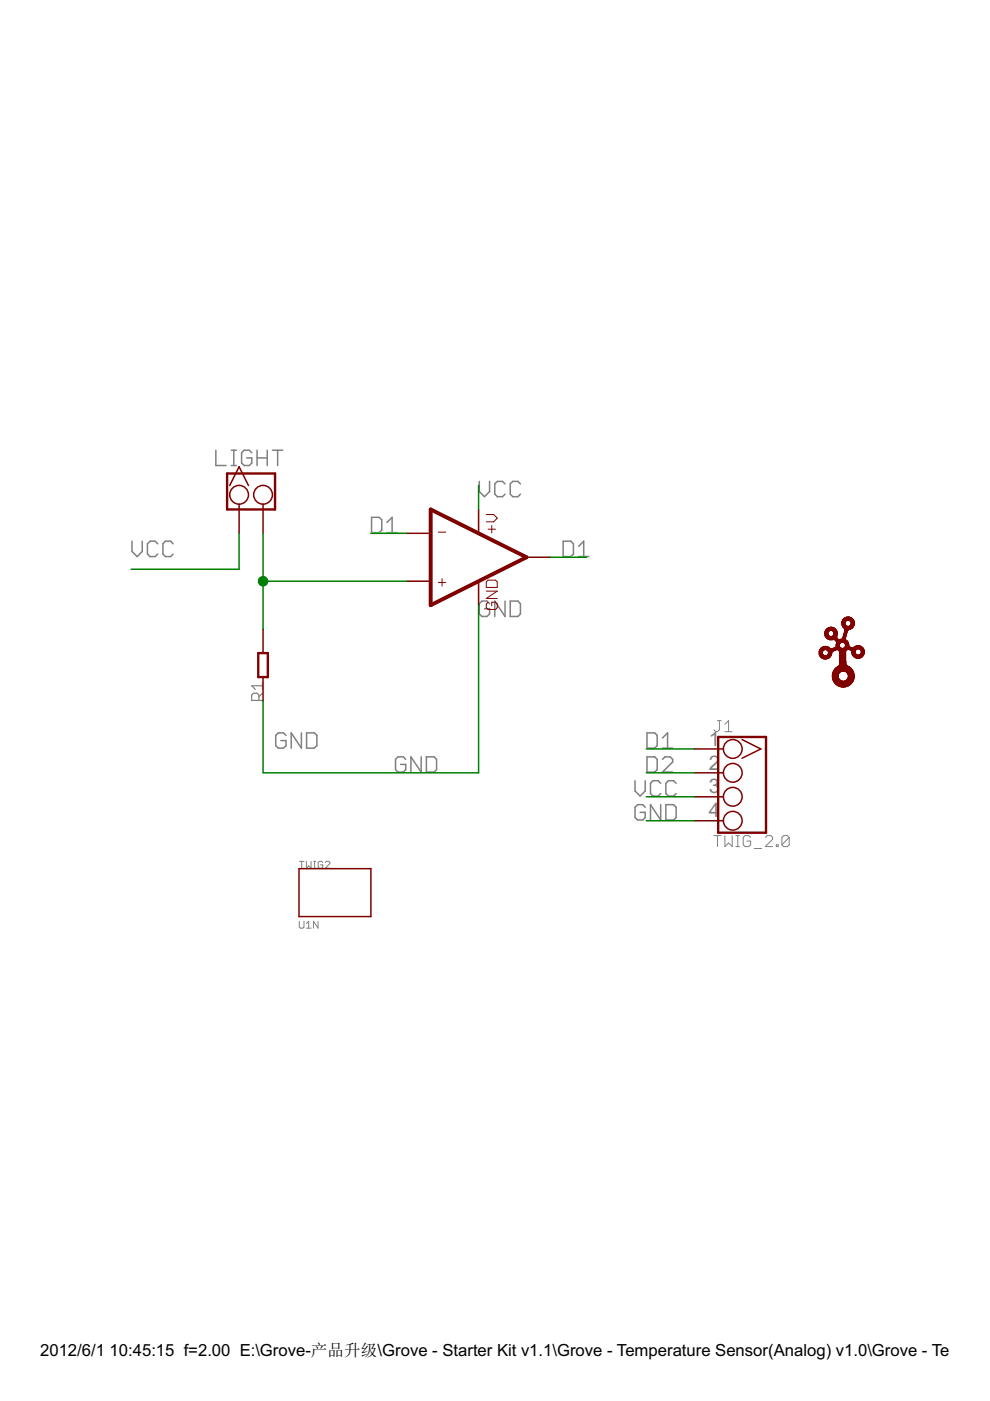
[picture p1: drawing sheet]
<svg xmlns="http://www.w3.org/2000/svg" width="210mm" height="297mm" viewBox="0 0 210 297" stroke-linecap="round" stroke-linejoin="round" font-family="sans-serif">
<defs><g id="words">
<g font-size="4.8" fill="#808080">
<text x="150.3" y="158.1">1</text>
<text x="150.3" y="163.1">2</text>
<text x="150.3" y="168.2">3</text>
<text x="150.3" y="173.3">4</text>
</g>
<g font-size="4">
<text x="8.5" y="287.5">2012/6/1</text>
<text x="23.2" y="287.5">10:45:15 f=2.00 E:\Grove-产品升级\Grove - Starter Kit v1.1\Grove - Temperature Sensor(Analog) v1.0\Grove - Tempera</text>
</g>
</g></defs>
<g fill="none" stroke="#808080" stroke-width=".21">
<path d="M152.1 152.8h.8M152.5 152.8v1.9l-.4 .4h-.4l-.4-.4M153.7 155.1h1.5M153.7 153.6l.8-.8v2.3M151.3 177.2h1.6M152.1 177.2v2.3M153.7 177.2v2.3l.8-.8 .7 .8v-2.3M156 177.2h.8M156 179.5h.8M156.4 177.2v2.3M159.2 177.5l-.5-.3h-.7l-.4 .3v1.6l.4 .4h.7l.5-.4v-.8h-.8M159.9 179.9h1.6"/>
<path d="M162.3 177.5l.3-.3h.8l.4 .3v.4l-1.5 1.6h1.5M164.6 179.1h.4v.4h-.4zM167.3 177.5l-.4-.3h-.7l-.4 .3v1.6M167.3 177.5v1.6l-.4 .4h-.7l-.4-.4M167.3 177.5l-1.5 1.6M63.5 195.3v1.3l.2 .2h.5l.3-.2v-1.3M63.5 182.6h1M64 182.6v1.5M65 196.8h1M65 195.8l.4-.5v1.5M65 182.6v1.5l.4-.5 .6 .5v-1.5M66.5 182.6h.5"/>
<path d="M66.5 184.1h.5M66.7 182.6v1.5M67.4 195.3v1.5l-.9-1.5v1.5M68.4 182.9l-.2-.3h-.5l-.2 .3v1l.2 .2h.5l.2-.2v-.5h-.5M69 182.9l.2-.3h.5l.2 .3v.2l-.9 1h.9"/>
</g>
<g fill="none" stroke="#808080" stroke-width=".32">
<path d="M45.8 95.5v3.2h2.1M49 98.7h1.1M49 95.5h1.1M49.6 95.5v3.2M53.4 96l-.5-.5h-1.1l-.6 .5v2.2l.6 .5h1.1l.5-.5v-1.1h-1.1M54.5 97.1h2.2M54.5 95.5v3.2M56.7 95.5v3.2M57.8 95.5h2.1M58.9 95.5v3.2M28 114.7v2.2l1.1 1.1 1.1-1.1v-2.2M33.4 115.3l-.5-.6h-1.1l-.5 .6v2.2l.5 .5h1.1l.5-.5"/>
<path d="M36.7 115.3l-.5-.6h-1.1l-.6 .6v2.2l.6 .5h1.1l.5-.5M78.8 109.7h1.6l.5 .5v2.2l-.5 .5h-1.6zM82 112.9h2.2M82 110.8l1.1-1.1v3.2M101.6 102.1v2.1l1.1 1.1 1.1-1.1v-2.1M107.1 102.6l-.6-.5h-1l-.6 .5v2.2l.6 .5h1l.6-.5M110.3 102.6l-.5-.5h-1.1l-.5 .5v2.2l.5 .5h1.1l.5-.5M119.4 114.7h1.6l.6 .6v2.2l-.6 .5h-1.6zM122.7 118h2.1M122.7 115.8l1.1-1.1v3.3M103.8 128l-.5-.6h-1.1l-.6 .6v2.2l.6 .5h1.1l.5-.5v-1.1h-1.1M107.1 127.4v3.3l-2.2-3.3v3.3"/>
<path d="M108.2 127.4h1.6l.5 .6v2.2l-.5 .5h-1.6zM60.6 155.9l-.5-.5h-1.1l-.5 .5v2.2l.5 .5h1.1l.5-.5v-1.1h-1.1M63.9 155.4v3.2l-2.2-3.2v3.2M65 155.4h1.6l.6 .5v2.2l-.6 .5h-1.6zM137.2 155.4h1.6l.5 .5v2.2l-.5 .5h-1.6zM140.5 158.6h2.1M140.5 156.5l1-1.1v3.2M86 161l-.5-.5h-1.1l-.5 .5v2.2l.5 .5h1.1l.5-.5v-1.1h-1.1M89.3 160.5v3.2l-2.2-3.2v3.2M90.4 160.5h1.6l.6 .5v2.2l-.6 .5h-1.6zM134.6 165.5v2.2l1.1 1.1 1.1-1.1v-2.2M136.8 171.2l-.5-.6h-1.1l-.6 .6v2.1l.6 .6h1.1l.5-.6v-1.1h-1.1"/>
<path d="M137.2 160.5h1.6l.5 .5v2.2l-.5 .5h-1.6zM140.1 166.1l-.6-.6h-1l-.6 .6v2.2l.6 .5h1l.6-.5M140.1 170.6v3.3l-2.2-3.3v3.3M140.5 161l.5-.5h1.1l.5 .5v.5l-2.1 2.2h2.1M141.2 170.6h1.6l.6 .6v2.1l-.6 .6h-1.6zM143.4 166.1l-.6-.6h-1.1l-.5 .6v2.2l.5 .5h1.1l.6-.5"/>
</g>
<path d="M54.9 148.5v-1.1l-.4-.4h-.8l-.3 .4v1.1h2.2M55.6 147l-.7 .7M55.6 145.4h-2.2l.7 .8M55.6 144.6v1.6" fill="none" stroke="#808080" stroke-width=".25"/>
<path d="M48.2 100.4h10.1v7.6h-10.1zM54.8 138.5h2v5.1h-2zM152.3 156.3h10.1v20.3h-10.1z" fill="none" stroke="#800000" stroke-width=".51"/>
<g fill="none" stroke="#800000" stroke-width=".32">
<path d="M48.7 102.9l2-3.9 2 3.9M50.7 106.9v6.2M55.8 106.9v6.2M86.2 113.1h5.1M101.5 108v5.1M111.6 118.2h5.1M55.8 133.4v5.1M86.2 123.2h5.1M101.5 123.2v5.1M55.8 143.6v5M147.2 158.8h6.2M157.3 156.8l4 2-4 2"/>
<path d="M147.2 163.9h6.2M147.2 168.9h6.2M147.2 174h6.2M63.4 184.2h15.2v10.1h-15.2z"/>
<circle cx="50.7" cy="104.9" r="1.99"/>
<circle cx="55.8" cy="104.9" r="1.99"/>
<circle cx="155.4" cy="158.8" r="1.99"/>
<circle cx="155.4" cy="174" r="1.99"/>
<circle cx="155.4" cy="163.9" r="1.99"/>
<circle cx="155.4" cy="168.9" r="1.99"/>
</g>
<path d="M91.3 108l20.3 10.2-20.3 10.1z" fill="none" stroke="#800000" stroke-width=".83"/>
<path d="M92.9 112.8h1.6M103.1 109.1h1.6l.7 .8-.7 .7h-1.6M103.5 112.2h1.6M104.3 111.4v1.6M92.9 123.5h1.6M93.7 122.7v1.6M103.1 125.3h2.3l-2.3 1.6h2.3M103.5 127.7l-.4 .4v.7l.4 .4h1.6l.3-.4v-.7l-.3-.4h-.8v.7M103.5 123h1.6l.3 .4v1.1h-2.3v-1.1z" fill="none" stroke="#800000" stroke-width=".21"/>
<g fill="#800000" stroke="#800000" stroke-width=".21">
<path d="M178.7 145.7h.2z"/>
<path d="M178.3 145.6h1z"/>
<path d="M178.1 145.6h1.4z"/>
<path d="M177.9 145.5h1.7z"/>
<path d="M177.8 145.5h2z"/>
<path d="M177.7 145.4l2.2 .1z"/>
<path d="M177.6 145.4h2.4z"/>
<path d="M177.5 145.3l2.5 .1z"/>
<path d="M177.5 145.2l2.6 .1z"/>
<path d="M177.4 145.2h2.8z"/>
<path d="M177.3 145.2h2.9z"/>
<path d="M177.3 145.1h3z"/>
<path d="M177.2 145.1h3.2z"/>
<path d="M177.2 145h3.2z"/>
<path d="M177.1 144.9l3.4 .1z"/>
<path d="M177.1 144.9h3.4z"/>
<path d="M177 144.8l3.6 .1z"/>
<path d="M177 144.8h3.6z"/>
<path d="M176.9 144.7l3.7 .1z"/>
<path d="M176.9 144.7h3.8z"/>
<path d="M176.8 144.6h3.9z"/>
<path d="M176.8 144.5l4 .1z"/>
<path d="M176.8 144.5h4z"/>
<path d="M176.8 144.4l4 .1z"/>
<path d="M176.7 144.4h2z"/>
<path d="M178.9 144.4h2z"/>
<path d="M176.7 144.3l1.7 .1z"/>
<path d="M179.2 144.3l1.7 .1z"/>
<path d="M176.7 144.3h1.7z"/>
<path d="M179.2 144.3h1.7z"/>
<path d="M176.7 144.2l1.5 .1z"/>
<path d="M179.4 144.2l1.5 .1z"/>
<path d="M176.6 144.2h1.5z"/>
<path d="M179.4 144.2h1.6z"/>
<path d="M176.6 144.1l1.5 .1z"/>
<path d="M179.5 144.1l1.5 .1z"/>
<path d="M176.6 144.1h1.4z"/>
<path d="M179.6 144.1h1.4z"/>
<path d="M176.6 144l1.4 .1z"/>
<path d="M179.6 144l1.4 .1z"/>
<path d="M176.6 144h1.3z"/>
<path d="M179.6 144h1.4z"/>
<path d="M176.6 143.9l1.3 .1z"/>
<path d="M179.7 143.9l1.3 .1z"/>
<path d="M176.5 143.9h1.4z"/>
<path d="M179.7 143.9h1.3z"/>
<path d="M176.5 143.8l1.3 .1z"/>
<path d="M179.7 143.8l1.4 .1z"/>
<path d="M176.5 143.8h1.3z"/>
<path d="M179.8 143.8h1.3z"/>
<path d="M176.5 143.7l1.3 .1z"/>
<path d="M179.8 143.7l1.3 .1z"/>
<path d="M176.5 143.7h1.3z"/>
<path d="M179.8 143.7h1.3z"/>
<path d="M176.5 143.6l1.3 .1z"/>
<path d="M179.8 143.6l1.3 .1z"/>
<path d="M176.5 143.6h1.2z"/>
<path d="M179.8 143.6h1.3z"/>
<path d="M176.5 143.5l1.2 .1z"/>
<path d="M179.8 143.5l1.3 .1z"/>
<path d="M176.5 143.5h1.2z"/>
<path d="M179.9 143.5h1.2z"/>
<path d="M176.5 143.4l1.2 .1z"/>
<path d="M179.9 143.4l1.2 .1z"/>
<path d="M176.5 143.4h1.2z"/>
<path d="M179.9 143.4h1.2z"/>
<path d="M176.5 143.3l1.2 .1z"/>
<path d="M179.9 143.3l1.2 .1z"/>
<path d="M176.5 143.3h1.2z"/>
<path d="M179.9 143.3h1.2z"/>
<path d="M176.5 143.2l1.2 .1z"/>
<path d="M179.9 143.2l1.2 .1z"/>
<path d="M176.5 143.2h1.2z"/>
<path d="M179.9 143.2h1.2z"/>
<path d="M176.5 143.1l1.2 .1z"/>
<path d="M179.8 143.1l1.3 .1z"/>
<path d="M176.5 143.1h1.2z"/>
<path d="M179.8 143.1h1.3z"/>
<path d="M176.5 143l1.3 .1z"/>
<path d="M179.8 143l1.3 .1z"/>
<path d="M176.5 143h1.3z"/>
<path d="M179.8 143h1.3z"/>
<path d="M176.5 142.9l1.3 .1z"/>
<path d="M179.8 142.9l1.3 .1z"/>
<path d="M176.5 142.9h1.3z"/>
<path d="M179.8 142.9h1.3z"/>
<path d="M176.5 142.8l1.3 .1z"/>
<path d="M179.7 142.8l1.3 .1z"/>
<path d="M176.5 142.8h1.4z"/>
<path d="M179.7 142.8h1.3z"/>
<path d="M176.6 142.7h1.3z"/>
<path d="M179.7 142.7h1.3z"/>
<path d="M179.6 142.7h1.4z"/>
<path d="M176.6 142.6l1.4 .1z"/>
<path d="M179.6 142.6l1.4 .1z"/>
<path d="M176.6 142.6h1.5z"/>
<path d="M179.5 142.6h1.5z"/>
<path d="M176.6 142.5l1.5 .1z"/>
<path d="M179.5 142.5l1.5 .1z"/>
<path d="M176.6 142.5h1.6z"/>
<path d="M179.4 142.5h1.5z"/>
<path d="M176.7 142.4l1.5 .1z"/>
<path d="M179.4 142.4l1.5 .1z"/>
<path d="M176.7 142.4h1.7z"/>
<path d="M179.3 142.4h1.6z"/>
<path d="M176.7 142.3h1.8z"/>
<path d="M179.1 142.3h1.8z"/>
<path d="M176.7 142.3h4.2z"/>
<path d="M176.8 142.2h4z"/>
<path d="M176.8 142.1l4 .1z"/>
<path d="M176.8 142l3.9 .1z"/>
<path d="M176.9 142h3.8z"/>
<path d="M176.9 141.9l3.8 .1z"/>
<path d="M177 141.9h3.6z"/>
<path d="M177 141.8h3.6z"/>
<path d="M177.1 141.8h3.4z"/>
<path d="M177.1 141.7h3.4z"/>
<path d="M177.2 141.6l3.2 .1z"/>
<path d="M177.2 141.6h3.2z"/>
<path d="M177.3 141.5l3 .1z"/>
<path d="M177.3 141.5h2.9z"/>
<path d="M177.4 141.4l2.8 .1z"/>
<path d="M177.5 141.4h2.6z"/>
<path d="M177.6 141.4h2.4z"/>
<path d="M177.6 141.3h2.3z"/>
<path d="M177.7 141.2l2.1 .1z"/>
<path d="M177.8 141.2h2z"/>
<path d="M177.8 141.1l1.9 .1z"/>
<path d="M177.9 141.1h1.7z"/>
<path d="M177.9 141l1.7 .1z"/>
<path d="M177.9 141h1.6z"/>
<path d="M178 140.9l1.5 .1z"/>
<path d="M178 140.9h1.5z"/>
<path d="M178 140.8l1.4 .1z"/>
<path d="M178.1 140.8h1.3z"/>
<path d="M178 140.7l1.3 .1z"/>
<path d="M178 140.7h1.3z"/>
<path d="M178 140.6l1.3 .1z"/>
<path d="M178 140.6h1.3z"/>
<path d="M178 140.5l1.3 .1z"/>
<path d="M178 140.5h1.3z"/>
<path d="M178 140.4l1.3 .1z"/>
<path d="M178 140.4h1.3z"/>
<path d="M178 140.3l1.3 .1z"/>
<path d="M178 140.3h1.3z"/>
<path d="M178 140.2l1.3 .1z"/>
<path d="M178 140.2h1.3z"/>
<path d="M178 140.1l1.3 .1z"/>
<path d="M178 140.1h1.3z"/>
<path d="M178 140l1.3 .1z"/>
<path d="M178 140h1.3z"/>
<path d="M178 139.9l1.3 .1z"/>
<path d="M178 139.9h1.3z"/>
<path d="M178 139.8l1.3 .1z"/>
<path d="M178 139.8h1.3z"/>
<path d="M178 139.7l1.3 .1z"/>
<path d="M174.6 139.7h.7z"/>
<path d="M178 139.7h1.3z"/>
<path d="M174.5 139.6l1 .1z"/>
<path d="M178 139.6l1.3 .1z"/>
<path d="M174.4 139.6h1.2z"/>
<path d="M178 139.6h1.3z"/>
<path d="M174.3 139.5l1.4 .1z"/>
<path d="M178 139.5l1.3 .1z"/>
<path d="M181.6 139.5l.7 .1z"/>
<path d="M174.2 139.5h1.6z"/>
<path d="M178 139.5h1.3z"/>
<path d="M181.4 139.5h1z"/>
<path d="M174.1 139.4l1.8 .1z"/>
<path d="M178 139.4l1.3 .1z"/>
<path d="M181.3 139.4l1.3 .1z"/>
<path d="M174.1 139.4h1.8z"/>
<path d="M178 139.4h1.3z"/>
<path d="M181.3 139.4h1.3z"/>
<path d="M174 139.3l2 .1z"/>
<path d="M178 139.3l1.3 .1z"/>
<path d="M181.1 139.3l1.6 .1z"/>
<path d="M174 139.3h2z"/>
<path d="M178 139.3h1.3z"/>
<path d="M181.1 139.3h1.7z"/>
<path d="M173.9 139.2l2.1 .1z"/>
<path d="M178 139.2l1.3 .1z"/>
<path d="M181 139.2l1.8 .1z"/>
<path d="M173.9 139.2h2.2z"/>
<path d="M178 139.2h1.3z"/>
<path d="M181 139.2h1.9z"/>
<path d="M173.9 139.1h2.2z"/>
<path d="M178 139.1h1.3z"/>
<path d="M180.9 139.1h2z"/>
<path d="M173.8 139.1h2.3z"/>
<path d="M180.9 139.1h2.1z"/>
<path d="M173.8 139h1.1z"/>
<path d="M175.1 139h1.1z"/>
<path d="M178 139h1.3z"/>
<path d="M180.8 139h2.2z"/>
<path d="M173.8 139h.9z"/>
<path d="M175.3 139h.9z"/>
<path d="M180.8 139h2.3z"/>
<path d="M173.8 138.9l.8 .1z"/>
<path d="M175.3 138.9l1 .1z"/>
<path d="M178 138.9l1.3 .1z"/>
<path d="M180.8 138.9l2.3 .1z"/>
<path d="M173.7 138.9h.9z"/>
<path d="M175.5 138.9h.8z"/>
<path d="M178 138.9h1.3z"/>
<path d="M180.7 138.9h1.2z"/>
<path d="M182 138.9h1.1z"/>
<path d="M173.7 138.8l.8 .1z"/>
<path d="M175.5 138.8l.8 .1z"/>
<path d="M178 138.8l1.3 .1z"/>
<path d="M180.7 138.8l1 .1z"/>
<path d="M182.2 138.8l.9 .1z"/>
<path d="M173.7 138.7l.8 .1z"/>
<path d="M175.6 138.7l.7 .1z"/>
<path d="M178 138.7l1.3 .1z"/>
<path d="M180.7 138.7l.9 .1z"/>
<path d="M182.3 138.7l.9 .1z"/>
<path d="M173.7 138.7h.7z"/>
<path d="M175.6 138.7h.7z"/>
<path d="M178 138.7h1.3z"/>
<path d="M180.7 138.7h.8z"/>
<path d="M182.4 138.7h.8z"/>
<path d="M173.7 138.6h.7z"/>
<path d="M175.6 138.6h.7z"/>
<path d="M178 138.6h1.3z"/>
<path d="M180.6 138.6h.8z"/>
<path d="M182.5 138.6h.7z"/>
<path d="M173.7 138.5h.7z"/>
<path d="M175.6 138.5h.8z"/>
<path d="M178 138.5h1.3z"/>
<path d="M180.6 138.5h.8z"/>
<path d="M182.5 138.5h.8z"/>
<path d="M180.6 138.5h.7z"/>
<path d="M182.6 138.5h.7z"/>
<path d="M173.7 138.4l.7 .1z"/>
<path d="M175.6 138.4l.8 .1z"/>
<path d="M178 138.4l1.3 .1z"/>
<path d="M180.6 138.4l.7 .1z"/>
<path d="M182.6 138.4l.7 .1z"/>
<path d="M173.7 138.3l.7 .1z"/>
<path d="M175.6 138.3l.8 .1z"/>
<path d="M178 138.3l1.3 .1z"/>
<path d="M180.6 138.3l.7 .1z"/>
<path d="M182.6 138.3l.7 .1z"/>
<path d="M173.7 138.3h.7z"/>
<path d="M175.6 138.3h.8z"/>
<path d="M178 138.3h1.3z"/>
<path d="M180.6 138.3h.7z"/>
<path d="M182.6 138.3h.7z"/>
<path d="M173.7 138.2l.7 .1z"/>
<path d="M175.6 138.2l.8 .1z"/>
<path d="M178 138.2l1.3 .1z"/>
<path d="M180.6 138.2l.7 .1z"/>
<path d="M182.6 138.2l.7 .1z"/>
<path d="M173.7 138.2h.7z"/>
<path d="M175.7 138.2h.8z"/>
<path d="M178 138.2h1.3z"/>
<path d="M180.6 138.2h.7z"/>
<path d="M182.6 138.2h.7z"/>
<path d="M175.6 138.2h.9z"/>
<path d="M173.7 138.1h.7z"/>
<path d="M175.6 138.1h1z"/>
<path d="M178 138.1h1.3z"/>
<path d="M180.6 138.1h.7z"/>
<path d="M182.6 138.1h.7z"/>
<path d="M173.7 138l.7 .1z"/>
<path d="M175.6 138l1 .1z"/>
<path d="M177.9 138l1.4 .1z"/>
<path d="M180.6 138l.7 .1z"/>
<path d="M182.6 138l.7 .1z"/>
<path d="M173.7 138h.8z"/>
<path d="M175.5 138h1.2z"/>
<path d="M177.9 138h1.4z"/>
<path d="M180.5 138h.8z"/>
<path d="M182.6 138h.7z"/>
<path d="M173.7 137.9l.8 .1z"/>
<path d="M175.5 137.9l1.4 .1z"/>
<path d="M177.9 137.9l1.5 .1z"/>
<path d="M180.5 137.9l.8 .1z"/>
<path d="M182.6 137.9l.7 .1z"/>
<path d="M173.7 137.9h.9z"/>
<path d="M175.5 137.9h1.5z"/>
<path d="M177.8 137.9h1.6z"/>
<path d="M180.5 137.9h.9z"/>
<path d="M182.5 137.9h.7z"/>
<path d="M173.8 137.8l.8 .1z"/>
<path d="M175.4 137.8l1.7 .1z"/>
<path d="M177.8 137.8l1.7 .1z"/>
<path d="M180.4 137.8l1 .1z"/>
<path d="M182.5 137.8l.7 .1z"/>
<path d="M173.8 137.8h.9z"/>
<path d="M175.3 137.8h2z"/>
<path d="M177.7 137.8h1.9z"/>
<path d="M180.3 137.8h1.1z"/>
<path d="M182.5 137.8h.7z"/>
<path d="M173.8 137.7l1 .1z"/>
<path d="M175.1 137.7l2.3 .1z"/>
<path d="M177.6 137.7l2 .1z"/>
<path d="M180.2 137.7l1.3 .1z"/>
<path d="M182.4 137.7l.8 .1z"/>
<path d="M173.8 137.7h5.9z"/>
<path d="M180 137.7h1.6z"/>
<path d="M182.4 137.7h.8z"/>
<path d="M173.9 137.6l5.8 .1z"/>
<path d="M179.9 137.6l1.8 .1z"/>
<path d="M182.2 137.6l1 .1z"/>
<path d="M173.9 137.6h7.9z"/>
<path d="M182.1 137.6h1z"/>
<path d="M173.9 137.5l9.2 .1z"/>
<path d="M174 137.5h2.1z"/>
<path d="M176.5 137.5h6.6z"/>
<path d="M174 137.4l2 .1z"/>
<path d="M176.6 137.4l1.9 .1z"/>
<path d="M178.8 137.4l4.2 .1z"/>
<path d="M174.1 137.4h1.8z"/>
<path d="M176.8 137.4h1.5z"/>
<path d="M178.9 137.4h4.1z"/>
<path d="M174.1 137.3l1.8 .1z"/>
<path d="M176.9 137.3l1.3 .1z"/>
<path d="M178.9 137.3l1.7 .1z"/>
<path d="M180.8 137.3l2.2 .1z"/>
<path d="M174.2 137.3h1.6z"/>
<path d="M177 137.3h1.2z"/>
<path d="M179 137.3h1.5z"/>
<path d="M180.9 137.3h2z"/>
<path d="M174.3 137.2l1.4 .1z"/>
<path d="M177.2 137.2l.9 .1z"/>
<path d="M179.1 137.2l1.3 .1z"/>
<path d="M181 137.2l1.9 .1z"/>
<path d="M174.4 137.2h1.2z"/>
<path d="M177.2 137.2h.9z"/>
<path d="M179.2 137.2h1.1z"/>
<path d="M181.1 137.2h1.7z"/>
<path d="M174.5 137.1l1 .1z"/>
<path d="M177.3 137.1l.7 .1z"/>
<path d="M179.2 137.1l.9 .1z"/>
<path d="M181.1 137.1l1.6 .1z"/>
<path d="M174.6 137.1h.8z"/>
<path d="M177.3 137.1h.7z"/>
<path d="M179.2 137.1h.9z"/>
<path d="M181.2 137.1h1.5z"/>
<path d="M174.8 137l.3 .1z"/>
<path d="M177.3 137l.7 .1z"/>
<path d="M179.2 137l.8 .1z"/>
<path d="M181.3 137l1.3 .1z"/>
<path d="M177.3 137h.7z"/>
<path d="M179.2 137h.8z"/>
<path d="M181.4 137h1.1z"/>
<path d="M177.3 136.9l.7 .1z"/>
<path d="M179.3 136.9l.7 .1z"/>
<path d="M181.5 136.9l.9 .1z"/>
<path d="M177.3 136.9h.7z"/>
<path d="M179.3 136.9h.7z"/>
<path d="M181.8 136.9h.3z"/>
<path d="M177.3 136.8l.7 .1z"/>
<path d="M179.3 136.8l.7 .1z"/>
<path d="M177.3 136.8h.7z"/>
<path d="M179.3 136.8h.7z"/>
<path d="M177.3 136.7l.7 .1z"/>
<path d="M179.3 136.7l.7 .1z"/>
<path d="M177.3 136.7h.7z"/>
<path d="M179.3 136.7h.7z"/>
<path d="M177.3 136.6l.7 .1z"/>
<path d="M179.3 136.6l.7 .1z"/>
<path d="M177.3 136.6h.7z"/>
<path d="M179.2 136.6h.8z"/>
<path d="M177.3 136.5l.7 .1z"/>
<path d="M179.2 136.5l.8 .1z"/>
<path d="M177.3 136.5h.7z"/>
<path d="M179.2 136.5h.7z"/>
<path d="M177.3 136.4l.8 .1z"/>
<path d="M179.2 136.4l.7 .1z"/>
<path d="M177.3 136.4h.8z"/>
<path d="M179.1 136.4h.8z"/>
<path d="M177.4 136.3l.8 .1z"/>
<path d="M179 136.3l.9 .1z"/>
<path d="M177.4 136.3h.8z"/>
<path d="M179 136.3h.9z"/>
<path d="M177.4 136.2h1z"/>
<path d="M178.9 136.2h1z"/>
<path d="M177.4 136.2h1.1z"/>
<path d="M178.8 136.2h1z"/>
<path d="M177.4 136.1l2.4 .1z"/>
<path d="M177.3 136.1h2.5z"/>
<path d="M177.3 136l2.4 .1z"/>
<path d="M177.3 136h2.4z"/>
<path d="M177.3 135.9l2.4 .1z"/>
<path d="M177.2 135.9h2.4z"/>
<path d="M177.2 135.8h2.4z"/>
<path d="M177.1 135.8h2.4z"/>
<path d="M177.1 135.7h2.3z"/>
<path d="M177 135.7h2.3z"/>
<path d="M175.9 135.6l.7 .1z"/>
<path d="M176.9 135.6l.9 .1z"/>
<path d="M178 135.6l1.3 .1z"/>
<path d="M175.7 135.6h2z"/>
<path d="M178.1 135.6h1.2z"/>
<path d="M175.6 135.5l2.1 .1z"/>
<path d="M178.2 135.5l1 .1z"/>
<path d="M175.5 135.4l2.1 .1z"/>
<path d="M178.5 135.4l.7 .1z"/>
<path d="M175.4 135.4h2.2z"/>
<path d="M178.6 135.4h.6z"/>
<path d="M175.3 135.4h2.2z"/>
<path d="M175.3 135.3h2.2z"/>
<path d="M178.6 135.3h.6z"/>
<path d="M175.2 135.3h2.3z"/>
<path d="M178.7 135.3h.6z"/>
<path d="M175.2 135.2h2.2z"/>
<path d="M178.7 135.2h.6z"/>
<path d="M175.1 135.1l2.3 .1z"/>
<path d="M178.7 135.1l.6 .1z"/>
<path d="M175.1 135.1h2.3z"/>
<path d="M178.7 135.1h.6z"/>
<path d="M175.1 135l2.3 .1z"/>
<path d="M178.8 135l.5 .1z"/>
<path d="M175 135h2.4z"/>
<path d="M178.8 135h.5z"/>
<path d="M175 134.9l2.4 .1z"/>
<path d="M178.8 134.9l.5 .1z"/>
<path d="M175 134.9h1z"/>
<path d="M176.4 134.9h1z"/>
<path d="M178.8 134.9h.5z"/>
<path d="M174.9 134.9h1z"/>
<path d="M176.5 134.9h.9z"/>
<path d="M174.9 134.8h.9z"/>
<path d="M176.6 134.8h.8z"/>
<path d="M178.8 134.8h.6z"/>
<path d="M174.9 134.7l.8 .1z"/>
<path d="M176.7 134.7l.8 .1z"/>
<path d="M178.8 134.7l.6 .1z"/>
<path d="M174.9 134.7h.8z"/>
<path d="M176.7 134.7h.8z"/>
<path d="M178.9 134.7h.5z"/>
<path d="M174.9 134.6l.7 .1z"/>
<path d="M176.7 134.6l.8 .1z"/>
<path d="M178.9 134.6l.5 .1z"/>
<path d="M174.9 134.6h.7z"/>
<path d="M176.8 134.6h.7z"/>
<path d="M178.9 134.6h.6z"/>
<path d="M174.9 134.5l.7 .1z"/>
<path d="M176.8 134.5l.7 .1z"/>
<path d="M178.9 134.5l.6 .1z"/>
<path d="M174.8 134.5h.8z"/>
<path d="M176.8 134.5h.7z"/>
<path d="M178.9 134.5h.6z"/>
<path d="M174.8 134.4l.8 .1z"/>
<path d="M176.8 134.4l.7 .1z"/>
<path d="M178.9 134.4l.6 .1z"/>
<path d="M174.8 134.4h.8z"/>
<path d="M176.8 134.4h.7z"/>
<path d="M178.9 134.4h.6z"/>
<path d="M174.8 134.3l.8 .1z"/>
<path d="M176.8 134.3l.7 .1z"/>
<path d="M179 134.3l.5 .1z"/>
<path d="M174.8 134.3h.8z"/>
<path d="M176.8 134.3h.7z"/>
<path d="M179 134.3h.5z"/>
<path d="M174.8 134.2l.8 .1z"/>
<path d="M176.8 134.2l.7 .1z"/>
<path d="M179 134.2l.6 .1z"/>
<path d="M174.8 134.2h.8z"/>
<path d="M176.8 134.2h.7z"/>
<path d="M179 134.2h.6z"/>
<path d="M174.8 134.1l.8 .1z"/>
<path d="M176.8 134.1l.7 .1z"/>
<path d="M179 134.1l.6 .1z"/>
<path d="M174.9 134.1h.7z"/>
<path d="M176.8 134.1h.7z"/>
<path d="M179 134.1h.6z"/>
<path d="M174.9 134l.7 .1z"/>
<path d="M176.8 134l.7 .1z"/>
<path d="M179 134l.6 .1z"/>
<path d="M174.9 134h.7z"/>
<path d="M176.8 134h.7z"/>
<path d="M179 134h.6z"/>
<path d="M174.9 133.9l.7 .1z"/>
<path d="M176.7 133.9l.8 .1z"/>
<path d="M179 133.9l.6 .1z"/>
<path d="M174.9 133.9h.8z"/>
<path d="M176.7 133.9h.8z"/>
<path d="M179.1 133.9h.6z"/>
<path d="M174.9 133.8l.8 .1z"/>
<path d="M176.6 133.8l.9 .1z"/>
<path d="M179.1 133.8l.6 .1z"/>
<path d="M174.9 133.8h.9z"/>
<path d="M176.6 133.8h.8z"/>
<path d="M179.1 133.8h.6z"/>
<path d="M175 133.7l.9 .1z"/>
<path d="M176.5 133.7l.9 .1z"/>
<path d="M179.1 133.7l.6 .1z"/>
<path d="M175 133.7h1z"/>
<path d="M176.4 133.7h1z"/>
<path d="M179.1 133.7h.7z"/>
<path d="M175 133.6l2.4 .1z"/>
<path d="M179.1 133.6l.7 .1z"/>
<path d="M175 133.6h2.3z"/>
<path d="M179.2 133.6h.6z"/>
<path d="M175.1 133.5l2.2 .1z"/>
<path d="M179.2 133.5l.7 .1z"/>
<path d="M175.2 133.5h2.1z"/>
<path d="M179.1 133.5h.9z"/>
<path d="M175.2 133.4l2 .1z"/>
<path d="M179.1 133.4l1.1 .1z"/>
<path d="M175.2 133.4h2z"/>
<path d="M179.1 133.4h1.2z"/>
<path d="M175.3 133.3l1.8 .1z"/>
<path d="M179.1 133.3l1.3 .1z"/>
<path d="M175.3 133.3h1.8z"/>
<path d="M179 133.3h1.5z"/>
<path d="M175.4 133.2l1.6 .1z"/>
<path d="M179 133.2l1.6 .1z"/>
<path d="M175.5 133.2h1.4z"/>
<path d="M178.9 133.2h1.8z"/>
<path d="M175.6 133.1l1.3 .1z"/>
<path d="M178.9 133.1l1.8 .1z"/>
<path d="M175.7 133.1h1z"/>
<path d="M178.8 133.1h2z"/>
<path d="M175.8 133l.8 .1z"/>
<path d="M178.8 133l2 .1z"/>
<path d="M176 133h.4z"/>
<path d="M178.8 133h2.1z"/>
<path d="M178.7 132.9h2.2z"/>
<path d="M178.6 132.8l2.4 .1z"/>
<path d="M178.6 132.8h1.1z"/>
<path d="M179.9 132.8h1.1z"/>
<path d="M178.6 132.7l1 .1z"/>
<path d="M180.1 132.7l.9 .1z"/>
<path d="M178.6 132.7h.9z"/>
<path d="M180.2 132.7h.8z"/>
<path d="M178.5 132.6l.8 .1z"/>
<path d="M180.2 132.6l.9 .1z"/>
<path d="M178.5 132.6h.8z"/>
<path d="M180.3 132.6h.8z"/>
<path d="M178.5 132.5h.8z"/>
<path d="M180.3 132.5h.8z"/>
<path d="M180.4 132.5h.7z"/>
<path d="M178.5 132.4h.7z"/>
<path d="M180.4 132.4h.7z"/>
<path d="M178.5 132.3l.7 .1z"/>
<path d="M180.4 132.3l.7 .1z"/>
<path d="M178.5 132.2l.7 .1z"/>
<path d="M180.4 132.2l.8 .1z"/>
<path d="M178.5 132.2h.7z"/>
<path d="M180.4 132.2h.8z"/>
<path d="M178.5 132.1l.7 .1z"/>
<path d="M180.5 132.1l.7 .1z"/>
<path d="M178.5 132.1h.7z"/>
<path d="M180.5 132.1h.7z"/>
<path d="M178.5 132h.7z"/>
<path d="M180.4 132h.8z"/>
<path d="M180.4 132h.7z"/>
<path d="M178.5 131.9h.7z"/>
<path d="M180.4 131.9h.7z"/>
<path d="M178.5 131.8l.7 .1z"/>
<path d="M180.4 131.8l.7 .1z"/>
<path d="M178.5 131.8h.8z"/>
<path d="M180.4 131.8h.7z"/>
<path d="M178.5 131.7l.8 .1z"/>
<path d="M180.3 131.7l.8 .1z"/>
<path d="M178.5 131.7h.8z"/>
<path d="M180.3 131.7h.8z"/>
<path d="M178.5 131.6l.8 .1z"/>
<path d="M180.2 131.6l.9 .1z"/>
<path d="M178.6 131.6h.9z"/>
<path d="M180.2 131.6h.8z"/>
<path d="M180.1 131.6h.9z"/>
<path d="M178.6 131.5h1.1z"/>
<path d="M180 131.5h1z"/>
<path d="M178.6 131.4l2.4 .1z"/>
<path d="M178.7 131.4h2.2z"/>
<path d="M178.7 131.3l2.2 .1z"/>
<path d="M178.8 131.3h2.1z"/>
<path d="M178.8 131.2l2 .1z"/>
<path d="M178.8 131.2h2z"/>
<path d="M178.9 131.1l1.8 .1z"/>
<path d="M178.9 131.1h1.8z"/>
<path d="M179 131l1.6 .1z"/>
<path d="M179.1 131h1.4z"/>
<path d="M179.2 130.9l1.2 .1z"/>
<path d="M179.3 130.9h1z"/>
<path d="M179.5 130.8l.7 .1z"/>
<path d="M179.7 130.8h.2z"/>
</g>
<path d="M50.7 113.1v7.6h-22.9M55.8 113.1v20.3M78.6 113.1h7.6M101.5 102.9v5.1M116.7 118.2h7.6M55.8 123.2h30.4M101.5 128.3v35.6h-45.7v-15.3M137 158.8h10.2M137 168.9h10.2M137 174h10.2M137 163.9h10.2" fill="none" stroke="#008000" stroke-width=".32"/>
<circle cx="55.8" cy="123.2" r="1.02" fill="#008000" stroke="#008000" stroke-width=".21"/>
<use href="#words"/>
</svg>
